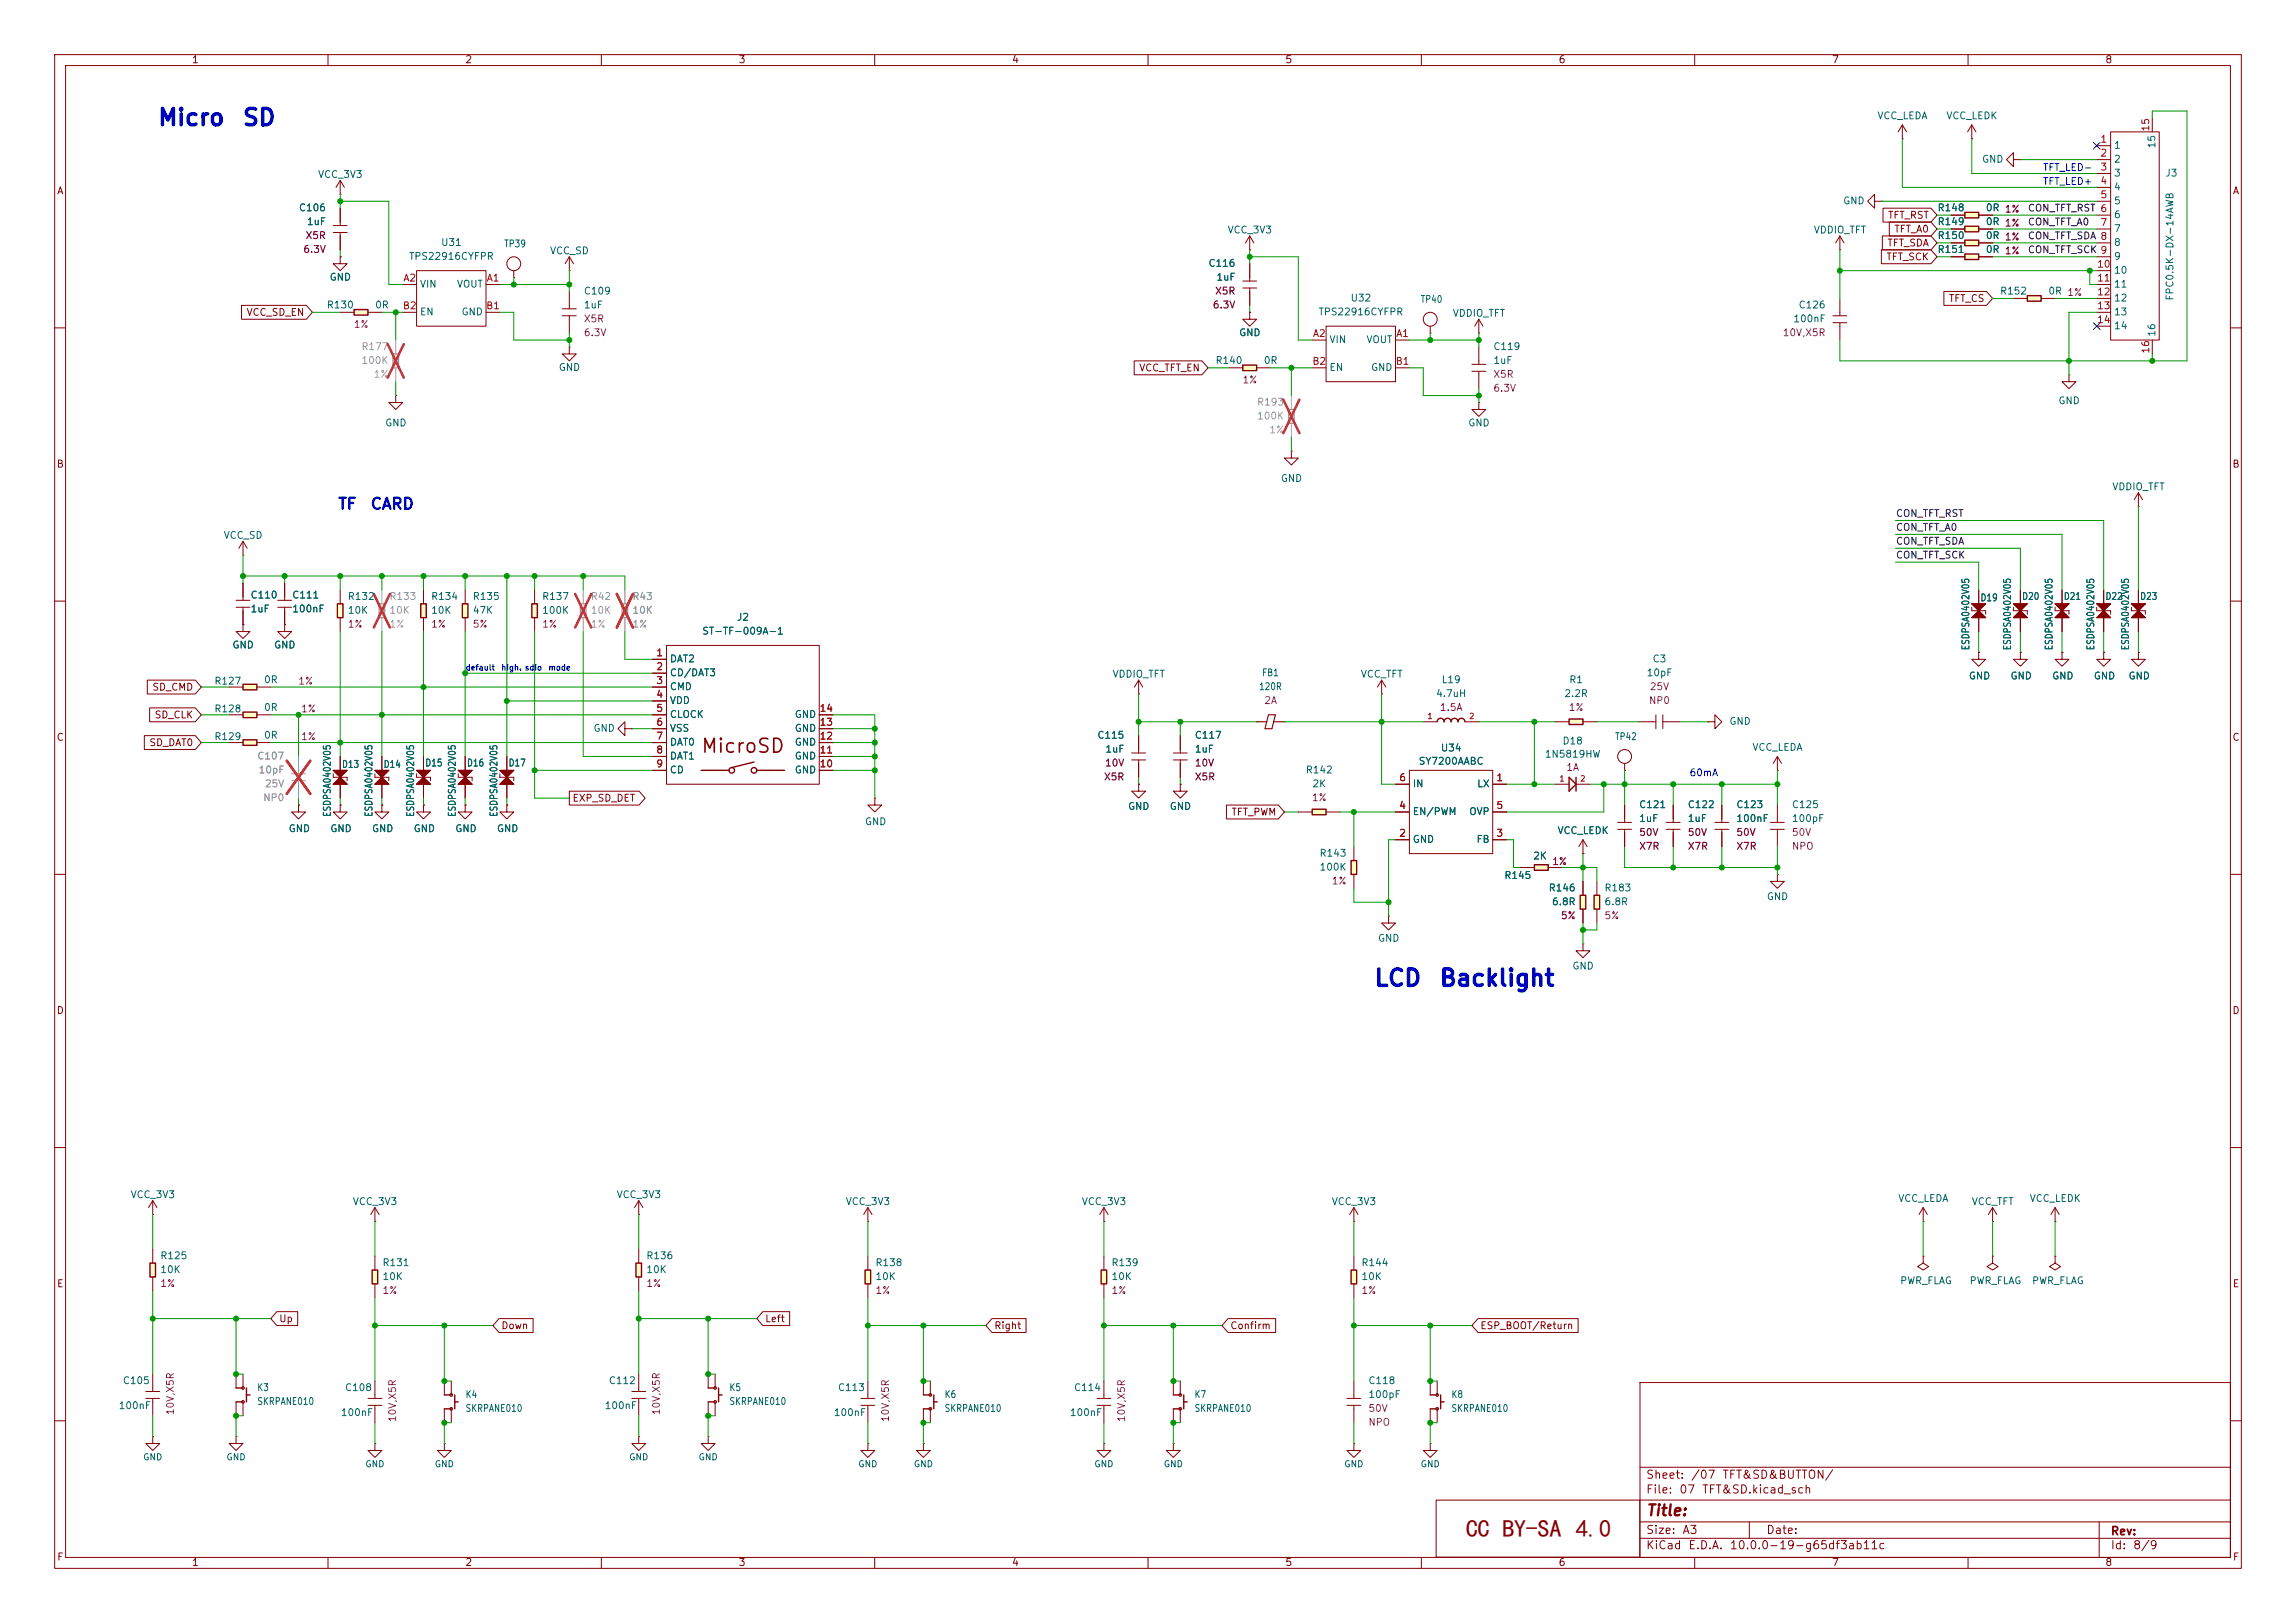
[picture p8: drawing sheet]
<svg xmlns="http://www.w3.org/2000/svg" width="420mm" height="297mm" viewBox="0 0 420 297" stroke-linecap="round" stroke-linejoin="round" font-family="sans-serif">
<defs><g id="words">
<text font-size="4.5" fill="#840000" x="268.1" y="281.3">CC BY-SA 4.0</text>
<g font-size="3" fill="#0000c2">
<text x="28.7" y="23.7">Micro</text>
<text x="44.2" y="23.7">SD</text>
<text x="251.2" y="181.2">LCD</text>
<text x="263.1" y="181.2">Backlight</text>
</g>
<text font-size="2.5" fill="#840000" x="128.1" y="138.4">MicroSD</text>
<g font-size="2" fill="#0000c2">
<text x="61.7" y="93.7">TF</text>
<text x="67.6" y="93.7">CARD</text>
</g>
<text font-size="2" fill="#840000" x="301" y="277.9">Title:</text>
<g font-size="1.5" fill="#840000">
<text x="301" y="273.7">File:</text>
<text x="301" y="271">Sheet:</text>
<text x="307.1" y="273.7">07</text>
<text x="309.2" y="271">/07</text>
<text x="311.2" y="273.7">TFT&amp;SD.kicad_sch</text>
<text x="314.9" y="271">TFT&amp;SD&amp;BUTTON/</text>
<text x="301" y="281.1">Size:</text>
<text x="307.6" y="281.1">A3</text>
<text x="323" y="281.1">Date:</text>
<text x="386" y="281.3">Rev:</text>
<text x="301" y="283.9">KiCad</text>
<text x="308.7" y="283.9">E.D.A.</text>
<text x="316.3" y="283.9">10.0.0-19-g65df3ab11c</text>
<text x="386" y="283.9">Id:</text>
<text x="390.1" y="283.9">8/9</text>
</g>
<g font-size="1.3" fill="#840000">
<text x="35" y="11.9">1</text>
<text x="85" y="11.9">2</text>
<text x="135" y="11.9">3</text>
<text x="185" y="11.9">4</text>
<text x="235" y="11.9">5</text>
<text x="285" y="11.9">6</text>
<text x="335" y="11.9">7</text>
<text x="385" y="11.9">8</text>
<text x="10.3" y="35.9">A</text>
<text x="408.3" y="35.9">A</text>
<text x="345.3" y="40.3">TFT_RST</text>
<text x="345" y="47.9">TFT_SCK</text>
<text x="345.1" y="45.4">TFT_SDA</text>
<text x="346.4" y="42.9">TFT_A0</text>
<text x="45" y="58.1">VCC_SD_EN</text>
<text x="356.4" y="55.6">TFT_CS</text>
<text x="208.3" y="68.3">VCC_TFT_EN</text>
<text x="10.3" y="85.9">B</text>
<text x="408.2" y="85.9">B</text>
<text x="27.8" y="126.7">SD_CMD</text>
<text x="28.2" y="131.8">SD_CLK</text>
<text x="10.3" y="135.9">C</text>
<text x="27.2" y="136.8">SD_DAT0</text>
<text x="408.2" y="135.9">C</text>
<text x="104.6" y="147">EXP_SD_DET</text>
<text x="225.2" y="149.5">TFT_PWM</text>
<text x="10.3" y="185.9">D</text>
<text x="408.2" y="185.9">D</text>
<text x="10.3" y="235.9">E</text>
<text x="408.3" y="235.9">E</text>
<text x="51" y="242.3">Up</text>
<text x="91.6" y="243.5">Down</text>
<text x="139.9" y="242.3">Left</text>
<text x="181.8" y="243.5">Right</text>
<text x="224.9" y="243.5">Confirm</text>
<text x="270.7" y="243.5">ESP_BOOT/Return</text>
<text x="10.3" y="285.9">F</text>
<text x="35" y="286.9">1</text>
<text x="85" y="286.9">2</text>
<text x="135" y="286.9">3</text>
<text x="185" y="286.9">4</text>
<text x="235" y="286.9">5</text>
<text x="285" y="286.9">6</text>
<text x="335" y="286.9">7</text>
<text x="385" y="286.9">8</text>
<text x="408.3" y="285.9">F</text>
</g>
<g font-size="1.3" fill="#006464">
<text x="343.3" y="22.1">VCC_LEDA</text>
<text x="355.9" y="22.1">VCC_LEDK</text>
<text x="386.6" y="27.5">1</text>
<text x="394.6" y="27.3" transform="rotate(-90 394.6 27.3)">15</text>
<text x="58.1" y="32.9">VCC_3V3</text>
<text x="362.5" y="30.1">GND</text>
<text x="386.6" y="30.1">2</text>
<text x="386.6" y="32.6">3</text>
<text x="386.6" y="35.2">4</text>
<text x="396" y="32.6">J3</text>
<text x="54.6" y="39">C106</text>
<text x="56" y="41.5">1uF</text>
<text x="337.1" y="37.7">GND</text>
<text x="354.3" y="41.5">R149</text>
<text x="354.3" y="39">R148</text>
<text x="363.1" y="41.5">0R</text>
<text x="363.1" y="39">0R</text>
<text x="386.6" y="37.7">5</text>
<text x="386.6" y="40.2">6</text>
<text x="74.7" y="47.9">TPS22916CYFPR</text>
<text x="80.6" y="45.3">U31</text>
<text x="92.1" y="45.6">TP39</text>
<text x="100.5" y="46.8">VCC_SD</text>
<text x="224.4" y="43">VCC_3V3</text>
<text x="331.7" y="43">VDDIO_TFT</text>
<text x="354.3" y="44">R150</text>
<text x="354.3" y="46.6">R151</text>
<text x="363.1" y="44">0R</text>
<text x="363.1" y="46.6">0R</text>
<text x="386.6" y="42.8">7</text>
<text x="386.6" y="45.3">8</text>
<text x="386.6" y="47.9">9</text>
<text x="60.2" y="51.7">GND</text>
<text x="76.7" y="52.9">VIN</text>
<text x="83.5" y="52.9">VOUT</text>
<text x="220.9" y="49.1">C116</text>
<text x="222.4" y="51.7">1uF</text>
<text x="386.6" y="50.4">10</text>
<text x="386.6" y="52.9">11</text>
<text x="59.7" y="56.7">R130</text>
<text x="68.5" y="56.7">0R</text>
<text x="76.7" y="58">EN</text>
<text x="84.3" y="58">GND</text>
<text x="106.7" y="54.2">C109</text>
<text x="106.7" y="56.7">1uF</text>
<text x="241.1" y="58">TPS22916CYFPR</text>
<text x="246.9" y="55.5">U32</text>
<text x="259.8" y="55.7">TP40</text>
<text x="265.6" y="58.3">VDDIO_TFT</text>
<text x="327.9" y="59.3">100nF</text>
<text x="328.9" y="56.7">C126</text>
<text x="365.7" y="54.2">R152</text>
<text x="374.6" y="54.2">0R</text>
<text x="386.6" y="55.5">12</text>
<text x="386.6" y="58">13</text>
<text x="397.9" y="55.1" transform="rotate(-90 397.9 55.1)">FPC0.5K-DX-14AWB</text>
<text x="226.6" y="61.8">GND</text>
<text x="243.1" y="63.1">VIN</text>
<text x="249.8" y="63.1">VOUT</text>
<text x="273.1" y="64.4">C119</text>
<text x="386.6" y="60.6">14</text>
<text x="394.6" y="61.7" transform="rotate(-90 394.6 61.7)">16</text>
<text x="102.1" y="68.2">GND</text>
<text x="222.2" y="66.9">R140</text>
<text x="231.1" y="66.9">0R</text>
<text x="243.1" y="68.2">EN</text>
<text x="250.7" y="68.2">GND</text>
<text x="273.1" y="66.9">1uF</text>
<text x="376.4" y="74.3">GND</text>
<text x="70.4" y="78.3">GND</text>
<text x="268.5" y="78.3">GND</text>
<text x="234.2" y="88.5">GND</text>
<text x="386.3" y="90">VDDIO_TFT</text>
<text x="40.8" y="98.9">VCC_SD</text>
<text x="45.7" y="109.8">C110</text>
<text x="45.7" y="112.4">1uF</text>
<text x="53.3" y="109.8">C111</text>
<text x="53.3" y="112.4">100nF</text>
<text x="63.5" y="110.1">R132</text>
<text x="63.5" y="112.6">10K</text>
<text x="78.7" y="110.1">R134</text>
<text x="78.7" y="112.6">10K</text>
<text x="86.4" y="110.1">R135</text>
<text x="86.4" y="112.6">47K</text>
<text x="99.1" y="110.1">R137</text>
<text x="99.1" y="112.6">100K</text>
<text x="134.7" y="113.9">J2</text>
<text x="362.2" y="110.3">D19</text>
<text x="369.8" y="110.1">D20</text>
<text x="377.4" y="110.1">D21</text>
<text x="385" y="110.1">D22</text>
<text x="391.4" y="110.1">D23</text>
<text x="42.4" y="119">GND</text>
<text x="50" y="119">GND</text>
<text x="128.3" y="116.4">ST-TF-009A-1</text>
<text x="360.5" y="119.1" transform="rotate(-90 360.5 119.1)">ESDPSA0402V05</text>
<text x="368.1" y="119.1" transform="rotate(-90 368.1 119.1)">ESDPSA0402V05</text>
<text x="375.8" y="119.1" transform="rotate(-90 375.8 119.1)">ESDPSA0402V05</text>
<text x="383.4" y="119.1" transform="rotate(-90 383.4 119.1)">ESDPSA0402V05</text>
<text x="389.7" y="119.1" transform="rotate(-90 389.7 119.1)">ESDPSA0402V05</text>
<text x="39.1" y="125.6">R127</text>
<text x="48.2" y="125.3">0R</text>
<text x="122.4" y="121.5">DAT2</text>
<text x="122.4" y="124.1">CD/DAT3</text>
<text x="203.4" y="124.3">VDDIO_TFT</text>
<text x="230.8" y="124.1">FB1</text>
<text x="248.8" y="124.3">VCC_TFT</text>
<text x="263.6" y="125.3">L19</text>
<text x="286.9" y="125.3">R1</text>
<text x="301.1" y="124.1">10pF</text>
<text x="302.2" y="121.5">C3</text>
<text x="360" y="124.6">GND</text>
<text x="367.7" y="124.6">GND</text>
<text x="375.3" y="124.6">GND</text>
<text x="382.9" y="124.6">GND</text>
<text x="389.3" y="124.6">GND</text>
<text x="39.1" y="130.7">R128</text>
<text x="48.2" y="130.4">0R</text>
<text x="122.4" y="126.6">CMD</text>
<text x="122.4" y="129.1">VDD</text>
<text x="122.4" y="131.7">CLOCK</text>
<text x="145.3" y="131.7">GND</text>
<text x="230.2" y="126.6">120R</text>
<text x="262.6" y="127.9">4.7uH</text>
<text x="286" y="127.9">2.2R</text>
<text x="39.1" y="135.7">R129</text>
<text x="48.2" y="135.5">0R</text>
<text x="108.5" y="134.2">GND</text>
<text x="122.4" y="134.2">VSS</text>
<text x="122.4" y="136.8">DAT0</text>
<text x="145.3" y="136.8">GND</text>
<text x="145.3" y="134.2">GND</text>
<text x="200.6" y="135.5">C115</text>
<text x="218.4" y="135.5">C117</text>
<text x="263.5" y="137.8">U34</text>
<text x="285.7" y="136.5">D18</text>
<text x="295.3" y="135.7">TP42</text>
<text x="316.2" y="132.9">GND</text>
<text x="320.5" y="137.7">VCC_LEDA</text>
<text x="62.5" y="140.8">D13</text>
<text x="70.1" y="140.8">D14</text>
<text x="77.7" y="140.6">D15</text>
<text x="85.3" y="140.6">D16</text>
<text x="92.9" y="140.6">D17</text>
<text x="122.4" y="139.3">DAT1</text>
<text x="122.4" y="141.8">CD</text>
<text x="145.3" y="141.8">GND</text>
<text x="145.3" y="139.3">GND</text>
<text x="202.1" y="138">1uF</text>
<text x="218.4" y="138">1uF</text>
<text x="238.7" y="141.8">R142</text>
<text x="259.4" y="140.2">SY7200AABC</text>
<text x="282.5" y="139">1N5819HW</text>
<text x="60.8" y="149.6" transform="rotate(-90 60.8 149.6)">ESDPSA0402V05</text>
<text x="68.4" y="149.6" transform="rotate(-90 68.4 149.6)">ESDPSA0402V05</text>
<text x="76" y="149.6" transform="rotate(-90 76 149.6)">ESDPSA0402V05</text>
<text x="83.7" y="149.6" transform="rotate(-90 83.7 149.6)">ESDPSA0402V05</text>
<text x="91.3" y="149.6" transform="rotate(-90 91.3 149.6)">ESDPSA0402V05</text>
<text x="206.2" y="148.5">GND</text>
<text x="213.9" y="148.5">GND</text>
<text x="240" y="144.4">2K</text>
<text x="258.3" y="149.5">EN/PWM</text>
<text x="258.3" y="144.4">IN</text>
<text x="268.6" y="149.5">OVP</text>
<text x="270.1" y="144.4">LX</text>
<text x="299.7" y="148.2">C121</text>
<text x="308.6" y="148.2">C122</text>
<text x="317.5" y="148.2">C123</text>
<text x="327.7" y="148.2">C125</text>
<text x="52.7" y="152.6">GND</text>
<text x="60.3" y="152.6">GND</text>
<text x="67.9" y="152.6">GND</text>
<text x="75.6" y="152.6">GND</text>
<text x="83.2" y="152.6">GND</text>
<text x="90.8" y="152.6">GND</text>
<text x="158.1" y="151.3">GND</text>
<text x="258.3" y="154.5">GND</text>
<text x="270" y="154.5">FB</text>
<text x="284.8" y="152.9">VCC_LEDK</text>
<text x="299.7" y="150.7">1uF</text>
<text x="308.6" y="150.7">1uF</text>
<text x="317.5" y="150.7">100nF</text>
<text x="327.7" y="150.7">100pF</text>
<text x="241.3" y="157.1">R143</text>
<text x="241.3" y="159.6">100K</text>
<text x="275.1" y="161.1">R145</text>
<text x="280.3" y="157.6">2K</text>
<text x="283.2" y="163.4">R146</text>
<text x="283.8" y="166">6.8R</text>
<text x="293.4" y="163.4">R183</text>
<text x="293.4" y="166">6.8R</text>
<text x="323.1" y="165">GND</text>
<text x="252" y="172.6">GND</text>
<text x="287.5" y="177.7">GND</text>
<text x="23.8" y="219.6">VCC_3V3</text>
<text x="64.4" y="220.8">VCC_3V3</text>
<text x="112.7" y="219.6">VCC_3V3</text>
<text x="154.6" y="220.8">VCC_3V3</text>
<text x="197.8" y="220.8">VCC_3V3</text>
<text x="243.5" y="220.8">VCC_3V3</text>
<text x="347.1" y="220.3">VCC_LEDA</text>
<text x="360.6" y="220.8">VCC_TFT</text>
<text x="371.2" y="220.3">VCC_LEDK</text>
<text x="29.2" y="230.7">R125</text>
<text x="29.2" y="233.3">10K</text>
<text x="69.9" y="232">R131</text>
<text x="118.1" y="230.7">R136</text>
<text x="118.1" y="233.3">10K</text>
<text x="160" y="232">R138</text>
<text x="203.2" y="232">R139</text>
<text x="248.9" y="232">R144</text>
<text x="69.9" y="234.5">10K</text>
<text x="160" y="234.5">10K</text>
<text x="203.2" y="234.5">10K</text>
<text x="248.9" y="234.5">10K</text>
<text x="347.5" y="235.3">PWR_FLAG</text>
<text x="360.2" y="235.3">PWR_FLAG</text>
<text x="371.6" y="235.3">PWR_FLAG</text>
<text x="22.4" y="253.6">C105</text>
<text x="47" y="254.9">K3</text>
<text x="47" y="257.4">SKRPANE010</text>
<text x="63" y="254.9">C108</text>
<text x="85.1" y="256.1">K4</text>
<text x="111.3" y="253.6">C112</text>
<text x="133.3" y="254.9">K5</text>
<text x="133.3" y="257.4">SKRPANE010</text>
<text x="153.2" y="254.9">C113</text>
<text x="172.7" y="256.1">K6</text>
<text x="196.4" y="254.9">C114</text>
<text x="218.4" y="256.1">K7</text>
<text x="250.2" y="253.6">C118</text>
<text x="250.2" y="256.1">100pF</text>
<text x="265.4" y="256.1">K8</text>
<text x="21.6" y="258.2">100nF</text>
<text x="62.2" y="259.4">100nF</text>
<text x="85.1" y="258.7">SKRPANE010</text>
<text x="110.5" y="258.2">100nF</text>
<text x="152.4" y="259.4">100nF</text>
<text x="172.7" y="258.7">SKRPANE010</text>
<text x="195.6" y="259.4">100nF</text>
<text x="218.4" y="258.7">SKRPANE010</text>
<text x="265.4" y="258.7">SKRPANE010</text>
</g>
<g font-size="1.3" fill="#a90000">
<text x="384.1" y="26.4">1</text>
<text x="384.1" y="29">2</text>
<text x="393.4" y="24.2" transform="rotate(-90 393.4 24.2)">15</text>
<text x="384.1" y="31.5">3</text>
<text x="384.1" y="34">4</text>
<text x="384.1" y="36.6">5</text>
<text x="384.1" y="39.1">6</text>
<text x="384.1" y="41.7">7</text>
<text x="73.7" y="51.8">A2</text>
<text x="88.9" y="51.8">A1</text>
<text x="383.5" y="49.3">10</text>
<text x="383.5" y="51.8">11</text>
<text x="73.6" y="56.9">B2</text>
<text x="88.8" y="56.9">B1</text>
<text x="383.5" y="54.4">12</text>
<text x="383.5" y="56.9">13</text>
<text x="383.5" y="59.4">14</text>
<text x="240" y="62">A2</text>
<text x="255.3" y="62">A1</text>
<text x="393.4" y="64.8" transform="rotate(-90 393.4 64.8)">16</text>
<text x="240" y="67.1">B2</text>
<text x="255.2" y="67.1">B1</text>
<text x="119.9" y="120.4">1</text>
<text x="119.9" y="122.9">2</text>
<text x="119.9" y="125.5">3</text>
<text x="119.9" y="128">4</text>
<text x="119.9" y="130.6">5</text>
<text x="149.8" y="130.6">14</text>
<text x="119.9" y="133.1">6</text>
<text x="119.9" y="135.6">7</text>
<text x="149.8" y="135.6">12</text>
<text x="149.8" y="133.1">13</text>
<text x="119.9" y="138.2">8</text>
<text x="119.9" y="140.7">9</text>
<text x="149.8" y="140.7">10</text>
<text x="149.8" y="138.2">11</text>
<text x="255.8" y="143.3">6</text>
<text x="273.6" y="143.3">1</text>
<text x="255.8" y="148.3">4</text>
<text x="273.6" y="148.3">5</text>
<text x="255.8" y="153.4">2</text>
<text x="273.6" y="153.4">3</text>
</g>
<g font-size="1.3" fill="#0000c2">
<text x="373.6" y="34.1">TFT_LED+</text>
<text x="373.6" y="31.6">TFT_LED-</text>
<text x="308.9" y="142.4">60mA</text>
</g>
<g font-size="1.3" fill="#840084">
<text x="366.6" y="41.8">1%</text>
<text x="366.6" y="39.2">1%</text>
<text x="55.4" y="46.6">6.3V</text>
<text x="55.8" y="44">X5R</text>
<text x="366.6" y="44.3">1%</text>
<text x="366.6" y="46.8">1%</text>
<text x="106.7" y="59.3">X5R</text>
<text x="221.7" y="56.7">6.3V</text>
<text x="222.2" y="54.2">X5R</text>
<text x="378" y="54.5">1%</text>
<text x="64.6" y="60.3">1%</text>
<text x="106.7" y="61.8">6.3V</text>
<text x="326" y="61.8">10V,X5R</text>
<text x="227.2" y="70.5">1%</text>
<text x="273.1" y="69.4">X5R</text>
<text x="273.1" y="72">6.3V</text>
<text x="63.5" y="115.2">1%</text>
<text x="78.7" y="115.2">1%</text>
<text x="86.4" y="115.2">5%</text>
<text x="99.1" y="115.2">1%</text>
<text x="54.4" y="125.6">1%</text>
<text x="55" y="130.7">1%</text>
<text x="231.2" y="129.1">2A</text>
<text x="263.3" y="130.4">1.5A</text>
<text x="286.9" y="130.4">1%</text>
<text x="301.5" y="129.1">NP0</text>
<text x="301.7" y="126.6">25V</text>
<text x="55" y="135.7">1%</text>
<text x="201.8" y="143.1">X5R</text>
<text x="202" y="140.6">10V</text>
<text x="218.4" y="140.6">10V</text>
<text x="218.4" y="143.1">X5R</text>
<text x="286.4" y="141.4">1A</text>
<text x="239.9" y="146.9">1%</text>
<text x="299.7" y="153.3">50V</text>
<text x="299.7" y="155.8">X7R</text>
<text x="308.6" y="153.3">50V</text>
<text x="308.6" y="155.8">X7R</text>
<text x="317.5" y="153.3">50V</text>
<text x="317.5" y="155.8">X7R</text>
<text x="327.7" y="153.3">50V</text>
<text x="327.7" y="155.8">NPO</text>
<text x="283.8" y="158.6">1%</text>
<text x="243.5" y="162.2">1%</text>
<text x="285.4" y="168.5">5%</text>
<text x="293.4" y="168.5">5%</text>
<text x="29.2" y="235.8">1%</text>
<text x="69.9" y="237.1">1%</text>
<text x="118.1" y="235.8">1%</text>
<text x="160" y="237.1">1%</text>
<text x="203.2" y="237.1">1%</text>
<text x="248.9" y="237.1">1%</text>
<text x="32.1" y="259.1" transform="rotate(-90 32.1 259.1)">10V,X5R</text>
<text x="72.7" y="260.3" transform="rotate(-90 72.7 260.3)">10V,X5R</text>
<text x="121" y="259.1" transform="rotate(-90 121 259.1)">10V,X5R</text>
<text x="162.9" y="260.3" transform="rotate(-90 162.9 260.3)">10V,X5R</text>
<text x="206.1" y="260.3" transform="rotate(-90 206.1 260.3)">10V,X5R</text>
<text x="250.2" y="258.7">50V</text>
<text x="250.2" y="261.2">NPO</text>
</g>
<g font-size="1.3" fill="#0f0f0f">
<text x="370.8" y="41.6">CON_TFT_A0</text>
<text x="370.8" y="39">CON_TFT_RST</text>
<text x="370.8" y="44.1">CON_TFT_SDA 8</text>
<text x="370.8" y="46.6">CON_TFT_SCK 9</text>
<text x="346.7" y="94.9">CON_TFT_RST</text>
<text x="346.7" y="97.4">CON_TFT_A0</text>
<text x="346.7" y="100">CON_TFT_SDA</text>
<text x="346.7" y="102.5">CON_TFT_SCK</text>
</g>
<g font-size="1.3" fill="#989898">
<text x="66" y="64.4">R177</text>
<text x="66" y="66.9">100K</text>
<text x="229.8" y="74.5">R193</text>
<text x="229.8" y="77.1">100K</text>
<text x="71.1" y="110.1">R133</text>
<text x="71.1" y="112.6">10K</text>
<text x="108" y="110.1">R42</text>
<text x="108" y="112.6">10K</text>
<text x="115.6" y="110.1">R43</text>
<text x="115.6" y="112.6">10K</text>
<text x="47" y="139.3">C107</text>
<text x="47.2" y="141.8">10pF</text>
</g>
<g font-size="1.3" fill="#a1a1a1">
<text x="68.2" y="69.4">1%</text>
<text x="232.1" y="79.6">1%</text>
<text x="71.1" y="115.2">1%</text>
<text x="108" y="115.2">1%</text>
<text x="115.6" y="115.2">1%</text>
<text x="48" y="146.9">NP0</text>
<text x="48.3" y="144.4">25V</text>
</g>
<g font-size="1.1" fill="#006464">
<text x="26.1" y="267.5">GND</text>
<text x="41.3" y="267.5">GND</text>
<text x="66.7" y="268.8">GND</text>
<text x="79.4" y="268.8">GND</text>
<text x="115" y="267.5">GND</text>
<text x="127.7" y="267.5">GND</text>
<text x="156.9" y="268.8">GND</text>
<text x="167.1" y="268.8">GND</text>
<text x="200.1" y="268.8">GND</text>
<text x="212.8" y="268.8">GND</text>
<text x="245.8" y="268.8">GND</text>
<text x="259.8" y="268.8">GND</text>
</g>
<g font-size="1" fill="#0000c2">
<text x="85.1" y="122.9">default</text>
<text x="91.6" y="122.9">high，sdio</text>
<text x="100.2" y="122.9">mode</text>
</g>
<g font-size="1" fill="#a90000">
<text x="261" y="131.8">1</text>
<text x="268.6" y="131.8">2</text>
<text x="285.1" y="143.3">1</text>
<text x="288.9" y="143.3">2</text>
</g>
</g></defs>
<g fill="none" stroke="#840000" stroke-width=".18">
<path d="M10 10h400v277h-400zM12 12h396v273h-396zM60 10v2M110 10v2M160 10v2M210 10v2M260 10v2M310 10v2M360 10v2M10 60h2M104.1 63.5v1.3h1.3l-1.3 1.2-1.2-1.2h1.2M104.1 63.5h.1"/>
<path d="M408 60h2M10 110h2M408 110h2M114.3 133.4v-1.3l-1.3 1.3 1.3 1.2v-1.2h1.3M115.6 133.4h.1M10 160h2M69.8 147.3v1.3h1.3l-1.3 1.3-1.2-1.3h1.2M69.8 147.3h.1M408 160h2M10 210h2M408 210h2M26.7 254.6h2.5"/>
<path d="M26.7 255.9h2.5M27.9 251.5v3.1M27.9 255.9v3.2M157.5 255.9h2.5M157.5 257.2h2.5M158.7 252.7v3.2M158.7 257.2v3.1M200.7 255.9h2.5M200.7 257.2h2.5M201.9 252.7v3.2M201.9 257.2v3.1M300 253h108v32h-108z"/>
<path d="M10 260h2M158.7 264.2v1.2h1.3l-1.3 1.3-1.2-1.3h1.2M158.7 264.2h.1M168.9 264.2v1.2h1.3l-1.3 1.3-1.3-1.3h1.3M168.9 264.2h.1M201.9 264.2v1.2h1.3l-1.3 1.3-1.2-1.3h1.2M201.9 264.2h.1M300 278.5h108M300 274.5h108M300 268.5h108M320 278.5v3M384 278.5v6.5"/>
<path d="M408 260h2M60 285v2M110 285v2M160 285v2M210 285v2M260 285v2M300 281.5h108M310 285v2M360 285v2"/>
</g>
<path d="M359.4 43.9h2.5v1.1h-2.5z" fill="#ffffc2"/>
<path d="M359.4 43.9h2.5v1.1h-2.5zM129.5 254h1.3M129.5 256.5h1.3M131.4 254v2.5M131.4 255.3h.7" fill="none" stroke="#840000" stroke-width=".25"/>
<g fill="none" stroke="#840000" stroke-width=".18">
<path d="M102.9 56.5h2.5M102.9 57.8h2.5M104.1 49.5h.1M104.1 47l-.7 1.3M104.1 47l.8 1.3M104.1 47v2.5M104.1 53.3v3.2M104.1 57.8v3.2M228.6 45.7h.1M228.6 43.2l-.8 1.3M228.6 43.2l.8 1.3M228.6 43.2v2.5"/>
<path d="M242.6 59.7h12.7v10.2h-12.7zM261.6 59.7v1.3M356.9 44.5h2.5M361.9 44.5h2.6M240 62.2h2.6M240 67.3h2.6M255.3 62.2h2.5M255.3 67.3h2.5M261.6 61h.1M129.5 251.5v2.5M129.5 256.5v2.6M130.8 251.5v2.5"/>
<path d="M130.8 256.5v2.6M129.5 262.9v1.3h1.3l-1.3 1.2-1.2-1.2h1.2M129.5 262.9h.1"/>
<circle cx="261.6" cy="58.4" r="1.27"/>
<circle cx="130.8" cy="254" r=".25"/>
<circle cx="130.8" cy="256.5" r=".25"/>
</g>
<path d="M235.7 74.9h1v2.6h-1z" fill="#f0f0f0"/>
<path d="M235.7 74.9h1v2.6h-1z" fill="none" stroke="#a1a1a1" stroke-width=".25"/>
<path d="M236.2 72.4v2.5M236.2 77.5v2.5" fill="none" stroke="#a1a1a1" stroke-width=".18"/>
<path d="M234.7 73.1l3 6.2M237.7 73.1l-3 6.2" fill="none" stroke="#e12e31" stroke-width=".46"/>
<path d="M64.8 56.6h2.5v1.1h-2.5z" fill="#ffffc2"/>
<path d="M64.8 56.6h2.5v1.1h-2.5z" fill="none" stroke="#840000" stroke-width=".25"/>
<g fill="none" stroke="#840000" stroke-width=".18">
<path d="M62.2 35.6h.1M62.2 33l-.7 1.3M62.2 33l.8 1.3M62.2 33v2.6M62.2 38.1v3.2M61 41.3h2.5M61 42.5h2.5M62.2 47v1.3h1.3l-1.3 1.2-1.2-1.2h1.2M62.2 47h.1M62.2 57.2h2.6M62.2 42.5v3.2M67.3 57.2h2.5"/>
<path d="M73.7 57.2h2.5M73.7 52.1h2.5M76.2 49.5h12.7v10.2h-12.7zM88.9 57.2h2.5M88.9 52.1h2.5M94 50.8h.1M94 49.5v1.3M236.2 82.6v1.2h1.3l-1.3 1.3-1.3-1.3h1.3M236.2 82.6h.1M43.2 109.9h2.5M43.2 111.1h2.5M44.4 114.3v1.3h1.3l-1.3 1.2-1.2-1.2h1.2"/>
<path d="M44.4 114.3h.1M44.4 106.7v3.2M44.4 111.1v3.2M52.1 114.3v1.3h1.2l-1.2 1.2-1.3-1.2h1.3M52.1 114.3h.1M77.5 138.4v2.6M207 137.8h2.5M207 139.1h2.5M208.3 127h.1M208.3 124.5v2.5M208.3 134.6v3.2M208.3 139.1v3.1"/>
<path d="M208.3 124.5l-.8 1.2M208.3 124.5l.7 1.2M76.2 141h2.5l-2.5 2.5h2.5zM76.2 141.6v.6h2.5v.7M77.5 143.5v2.6M208.3 143.5v1.3h1.2l-1.2 1.3-1.3-1.3h1.3M208.3 143.5h.1"/>
<circle cx="94" cy="48.3" r="1.27"/>
</g>
<g fill="#840000" stroke="#840000" stroke-width=".18">
<path d="M76.2 143.5l1.3-1.3 1.2 1.3z"/>
<path d="M76.2 141h2.5l-1.2 1.2z"/>
</g>
<path d="M71.9 64.8h1v2.5h-1z" fill="#f0f0f0"/>
<path d="M71.9 64.8h1v2.5h-1z" fill="none" stroke="#a1a1a1" stroke-width=".25"/>
<path d="M72.4 62.2v2.6M72.4 67.3v2.6" fill="none" stroke="#a1a1a1" stroke-width=".18"/>
<path d="M70.9 63l3 6.1M73.9 63l-3 6.1" fill="none" stroke="#e12e31" stroke-width=".46"/>
<g fill="none" stroke="#840000" stroke-width=".18">
<path d="M72.4 72.4v1.3h1.3l-1.3 1.2-1.3-1.2h1.3M72.4 72.4h.1M44.4 99.1l-.7 1.2M44.4 99.1l.8 1.2M44.4 99.1v2.5M44.4 101.6h.1M50.8 109.9h2.5M50.8 111.1h2.5M52.1 106.7v3.2M52.1 111.1v3.2M92.7 138.4v2.6M77.5 147.3v1.3h1.2l-1.2 1.3-1.3-1.3h1.3"/>
<path d="M77.5 147.3h.1M91.4 141h2.6l-2.6 2.5h2.6zM91.4 141.6v.6h2.6v.7M92.7 147.3v1.3h1.3l-1.3 1.3-1.3-1.3h1.3M92.7 147.3h.1M92.7 143.5v2.6M43.2 251.5v2.5M43.2 256.5v2.6M44.4 251.5v2.5M44.4 256.5v2.6"/>
<circle cx="44.4" cy="254" r=".25"/>
<circle cx="44.4" cy="256.5" r=".25"/>
</g>
<g fill="#840000" stroke="#840000" stroke-width=".18">
<path d="M91.4 143.5l1.3-1.3 1.3 1.3z"/>
<path d="M91.4 141h2.6l-1.3 1.2z"/>
</g>
<path d="M43.2 254h1.2M43.2 256.5h1.2M45.1 254v2.5M45.1 255.3h.6" fill="none" stroke="#840000" stroke-width=".25"/>
<path d="M69.3 110.5h1.1v2.5h-1.1z" fill="#f0f0f0"/>
<path d="M69.3 110.5h1.1v2.5h-1.1z" fill="none" stroke="#a1a1a1" stroke-width=".25"/>
<path d="M69.8 108v2.5M69.8 113v2.6" fill="none" stroke="#a1a1a1" stroke-width=".18"/>
<path d="M68.4 108.7l2.9 6.1M71.3 108.7l-2.9 6.1" fill="none" stroke="#e12e31" stroke-width=".46"/>
<path d="M359.4 41.4h2.5v1h-2.5z" fill="#ffffc2"/>
<path d="M359.4 41.4h2.5v1h-2.5z" fill="none" stroke="#840000" stroke-width=".25"/>
<path d="M356.9 41.9h2.5M361.9 41.9h2.6" fill="none" stroke="#840000" stroke-width=".18"/>
<path d="M77 110.5h1v2.5h-1z" fill="#ffffc2"/>
<g fill="none" stroke="#840000" stroke-width=".25">
<path d="M77 110.5h1v2.5h-1zM137.9 139.4l-4 1.1M128.3 141h5M138.4 141h5.1"/>
<circle cx="133.9" cy="141" r=".51"/>
<circle cx="137.9" cy="141" r=".51"/>
</g>
<g fill="none" stroke="#840000" stroke-width=".18">
<path d="M77.5 108v2.5M77.5 113v2.6M121.9 118.1h28v25.4h-28zM85.1 138.4v2.6M119.4 120.7h2.5M119.4 123.2h2.5M119.4 125.7h2.5M119.4 128.3h2.5M119.4 130.8h2.5M119.4 133.4h2.5M119.4 135.9h2.5M119.4 138.4h2.5"/>
<path d="M149.9 130.8h2.5M149.9 133.4h2.5M149.9 135.9h2.5M149.9 138.4h2.5M83.8 141h2.6l-2.6 2.5h2.6zM83.8 141.6v.6h2.6v.7M85.1 147.3v1.3h1.3l-1.3 1.3-1.3-1.3h1.3M85.1 147.3h.1M85.1 143.5v2.6M119.4 141h2.5M149.9 141h2.5M67.3 255.9h2.5"/>
<path d="M67.3 257.2h2.5M68.6 252.7v3.2M68.6 257.2v3.1M68.6 264.2v1.2h1.2l-1.2 1.3-1.3-1.3h1.3M68.6 264.2h.1M81.3 264.2v1.2h1.2l-1.2 1.3-1.3-1.3h1.3M81.3 264.2h.1"/>
</g>
<g fill="#840000" stroke="#840000" stroke-width=".18">
<path d="M83.8 143.5l1.3-1.3 1.3 1.3z"/>
<path d="M83.8 141h2.6l-1.3 1.2z"/>
</g>
<path d="M44.4 130.3h2.6v1h-2.6z" fill="#ffffc2"/>
<path d="M44.4 130.3h2.6v1h-2.6z" fill="none" stroke="#840000" stroke-width=".25"/>
<path d="M41.9 130.8h2.5M47 130.8h2.5" fill="none" stroke="#840000" stroke-width=".18"/>
<path d="M27.4 231.1h1v2.6h-1z" fill="#ffffc2"/>
<path d="M27.4 231.1h1v2.6h-1z" fill="none" stroke="#840000" stroke-width=".25"/>
<path d="M27.9 219.7v2.5M27.9 219.7l-.7 1.3M27.9 219.7l.8 1.3M27.9 222.2h.1M27.9 228.6v2.5M27.9 233.7v2.5" fill="none" stroke="#840000" stroke-width=".18"/>
<path d="M44.4 135.4h2.6v1h-2.6z" fill="#ffffc2"/>
<path d="M44.4 135.4h2.6v1h-2.6z" fill="none" stroke="#840000" stroke-width=".25"/>
<path d="M41.9 135.9h2.5M47 135.9h2.5" fill="none" stroke="#840000" stroke-width=".18"/>
<path d="M84.6 110.5h1v2.5h-1z" fill="#ffffc2"/>
<path d="M84.6 110.5h1v2.5h-1z" fill="none" stroke="#840000" stroke-width=".25"/>
<path d="M85.1 108v2.5M85.1 113v2.6" fill="none" stroke="#840000" stroke-width=".18"/>
<path d="M44.4 125.2h2.6v1h-2.6z" fill="#ffffc2"/>
<path d="M44.4 125.2h2.6v1h-2.6z" fill="none" stroke="#840000" stroke-width=".25"/>
<path d="M342.9 36.8v-1.2l-1.3 1.2 1.3 1.3v-1.3h1.3M344.2 36.8h.1M41.9 125.7h2.5M47 125.7h2.5M325.1 160v1.3h1.3l-1.3 1.3-1.3-1.3h1.3M325.1 160h.1" fill="none" stroke="#840000" stroke-width=".18"/>
<path d="M61.7 110.5h1v2.5h-1z" fill="#ffffc2"/>
<path d="M61.7 110.5h1v2.5h-1zM81.3 255.3h1.2M81.3 257.8h1.2M83.2 255.3v2.5M83.2 256.5h.6" fill="none" stroke="#840000" stroke-width=".25"/>
<g fill="none" stroke="#840000" stroke-width=".18">
<path d="M62.2 108v2.5M62.2 113v2.6M54.6 147.3v1.3h1.3l-1.3 1.3-1.3-1.3h1.3M54.6 147.3h.1M62.2 147.3v1.3h1.3l-1.3 1.3-1.2-1.3h1.2M62.2 147.3h.1M323.8 150.5h2.6M323.8 151.8h2.6M325.1 147.3v3.2M325.1 151.8v3.1M81.3 252.7v2.6M81.3 257.8v2.5"/>
<path d="M82.5 252.7v2.6M82.5 257.8v2.5M27.9 262.9v1.3h1.3l-1.3 1.2-1.2-1.2h1.2M27.9 262.9h.1M43.2 262.9v1.3h1.2l-1.2 1.2-1.3-1.2h1.3M43.2 262.9h.1"/>
<circle cx="82.5" cy="255.3" r=".25"/>
<circle cx="82.5" cy="257.8" r=".25"/>
</g>
<path d="M113.8 110.5h1v2.5h-1z" fill="#f0f0f0"/>
<path d="M113.8 110.5h1v2.5h-1z" fill="none" stroke="#a1a1a1" stroke-width=".25"/>
<path d="M114.3 108v2.5M114.3 113v2.6" fill="none" stroke="#a1a1a1" stroke-width=".18"/>
<path d="M112.8 108.7l3 6.1M115.8 108.7l-3 6.1" fill="none" stroke="#e12e31" stroke-width=".46"/>
<path d="M68.1 232.4h1v2.5h-1z" fill="#ffffc2"/>
<path d="M68.1 232.4h1v2.5h-1z" fill="none" stroke="#840000" stroke-width=".25"/>
<path d="M68.6 223.5h.1M68.6 221v2.5M68.6 229.9v2.5M68.6 234.9v2.6M68.6 221l-.8 1.2M68.6 221l.7 1.2" fill="none" stroke="#840000" stroke-width=".18"/>
<path d="M97.3 110.5h1v2.5h-1z" fill="#ffffc2"/>
<path d="M97.3 110.5h1v2.5h-1z" fill="none" stroke="#840000" stroke-width=".25"/>
<path d="M97.8 108v2.5M97.8 113v2.6" fill="none" stroke="#840000" stroke-width=".18"/>
<path d="M106.2 110.5h1v2.5h-1z" fill="#f0f0f0"/>
<path d="M106.2 110.5h1v2.5h-1z" fill="none" stroke="#a1a1a1" stroke-width=".25"/>
<path d="M106.7 108v2.5M106.7 113v2.6" fill="none" stroke="#a1a1a1" stroke-width=".18"/>
<path d="M105.2 108.7l3 6.1M108.2 108.7l-3 6.1" fill="none" stroke="#e12e31" stroke-width=".46"/>
<g fill="none" stroke="#840000" stroke-width=".18">
<path d="M116.8 219.7v2.5M116.8 219.7l-.7 1.3M116.8 219.7l.8 1.3M116.8 222.2h.1M351.8 223.5h.1M351.8 221l-.8 1.2M351.8 221l.8 1.2M351.8 221v2.5M115.6 254.6h2.5M115.6 255.9h2.5M116.8 251.5v3.1M116.8 255.9v3.2"/>
<path d="M168.9 252.7v2.6M168.9 257.8v2.5M170.2 252.7v2.6M170.2 257.8v2.5"/>
<circle cx="170.2" cy="255.3" r=".25"/>
<circle cx="170.2" cy="257.8" r=".25"/>
</g>
<path d="M168.9 255.3h1.3M168.9 257.8h1.3M170.8 255.3v2.5M170.8 256.5h.6" fill="none" stroke="#840000" stroke-width=".25"/>
<path d="M359.4 46.5h2.5v1h-2.5z" fill="#ffffc2"/>
<path d="M359.4 46.5h2.5v1h-2.5z" fill="none" stroke="#840000" stroke-width=".25"/>
<path d="M356.9 47h2.5M361.9 47h2.6M116.8 262.9v1.3h1.3l-1.3 1.2-1.2-1.2h1.2M116.8 262.9h.1" fill="none" stroke="#840000" stroke-width=".18"/>
<path d="M54.6 138.4v3.2M53.3 141.6h2.6M53.3 142.9h2.6M54.6 142.9v3.2" fill="none" stroke="#a1a1a1" stroke-width=".18"/>
<path d="M52.5 139.2l4.3 6.1M56.8 139.2l-4.3 6.1" fill="none" stroke="#e12e31" stroke-width=".46"/>
<path d="M116.3 231.1h1v2.6h-1z" fill="#ffffc2"/>
<path d="M116.3 231.1h1v2.6h-1z" fill="none" stroke="#840000" stroke-width=".25"/>
<path d="M116.8 228.6v2.5M116.8 233.7v2.5" fill="none" stroke="#840000" stroke-width=".18"/>
<path d="M201.4 232.4h1v2.5h-1z" fill="#ffffc2"/>
<path d="M201.4 232.4h1v2.5h-1z" fill="none" stroke="#840000" stroke-width=".25"/>
<g fill="none" stroke="#840000" stroke-width=".18">
<path d="M69.8 138.4v2.6M68.6 141h2.5l-2.5 2.5h2.5zM68.6 141.6v.6h2.5v.7M69.8 143.5v2.6M160 146.1v1.2h1.3l-1.3 1.3-1.3-1.3h1.3M160 146.1h.1M201.9 223.5h.1M201.9 221v2.5M201.9 229.9v2.5M201.9 234.9v2.6M201.9 221l-.7 1.2M201.9 221l.8 1.2"/>
<path d="M364.5 223.5h.1M364.5 221l-.8 1.2M364.5 221l.8 1.2M364.5 221v2.5M375.9 223.5h.1M375.9 221l-.7 1.2M375.9 221l.8 1.2M375.9 221v2.5"/>
</g>
<g fill="#840000" stroke="#840000" stroke-width=".18">
<path d="M68.6 143.5l1.2-1.3 1.3 1.3z"/>
<path d="M68.6 141h2.5l-1.3 1.2z"/>
</g>
<path d="M158.2 232.4h1.1v2.5h-1.1z" fill="#ffffc2"/>
<path d="M158.2 232.4h1.1v2.5h-1.1z" fill="none" stroke="#840000" stroke-width=".25"/>
<path d="M158.7 223.5h.1M158.7 221v2.5M158.7 229.9v2.5M158.7 234.9v2.6M158.7 221l-.7 1.2M158.7 221l.8 1.2" fill="none" stroke="#840000" stroke-width=".18"/>
<path d="M287 131.6h2.6v1h-2.6z" fill="#ffffc2"/>
<path d="M287 131.6h2.6v1h-2.6z" fill="none" stroke="#840000" stroke-width=".25"/>
<path d="M62.2 138.4v2.6M284.5 132.1h2.5M289.6 132.1h2.5M61 141h2.5l-2.5 2.5h2.5zM61 141.6v.6h2.5v.7M62.2 143.5v2.6M364.5 229.9v1.2l1 .7-1 .6-1-.6 1-.7M364.5 229.9h.1" fill="none" stroke="#840000" stroke-width=".18"/>
<g fill="#840000" stroke="#840000" stroke-width=".18">
<path d="M61 143.5l1.2-1.3 1.3 1.3z"/>
<path d="M61 141h2.5l-1.3 1.2z"/>
</g>
<path d="M370.8 54.1h2.6v1h-2.6z" fill="#ffffc2"/>
<path d="M370.8 54.1h2.6v1h-2.6z" fill="none" stroke="#840000" stroke-width=".25"/>
<path d="M335.3 57.8h2.5M335.3 59.1h2.5M336.5 45.7h.1M336.5 43.2v2.5M336.5 54.6v3.2M336.5 59.1v3.1M336.5 43.2l-.7 1.3M336.5 43.2l.8 1.3M368.3 54.6h2.5M373.4 54.6h2.5" fill="none" stroke="#840000" stroke-width=".18"/>
<path d="M359.4 38.9h2.5v1h-2.5z" fill="#ffffc2"/>
<path d="M359.4 38.9h2.5v1h-2.5z" fill="none" stroke="#840000" stroke-width=".25"/>
<g fill="none" stroke="#840000" stroke-width=".18">
<path d="M356.9 39.4h2.5M361.9 39.4h2.6M255.3 143.5h2.5M255.3 153.7h2.5M255.3 148.6h2.5M257.8 141h15.2v15.2h-15.2zM273 143.5h2.6M273 153.7h2.6M273 148.6h2.6M254 167.6v1.3h1.3l-1.3 1.3-1.3-1.3h1.3M254 167.6h.1M289.6 172.7v1.3h1.2l-1.2 1.3-1.3-1.3h1.3"/>
<path d="M289.6 172.7h.1"/>
</g>
<path d="M280.7 158.2h2.5v1.1h-2.5z" fill="#ffffc2"/>
<path d="M262.9 132.1a.64 .64 0 0 1 .6-.7 .64 .64 0 0 1 .7 .7 .64 .64 0 0 1 .6-.7 .64 .64 0 0 1 .6 .7 .64 .64 0 0 1 .7-.7 .64 .64 0 0 1 .6 .7 .64 .64 0 0 1 .6-.7 .64 .64 0 0 1 .7 .7M280.7 158.2h2.5v1.1h-2.5z" fill="none" stroke="#840000" stroke-width=".25"/>
<path d="M260.3 132.1h2.6M268 132.1h2.5M278.1 158.8h2.6M283.2 158.8h2.5" fill="none" stroke="#840000" stroke-width=".18"/>
<path d="M289.1 163.8h1v2.6h-1z" fill="#ffffc2"/>
<path d="M287 142.2l1.3 1.3-1.3 1.3zM288.3 142.2v2.6M289.1 163.8h1v2.6h-1z" fill="none" stroke="#840000" stroke-width=".25"/>
<g fill="none" stroke="#840000" stroke-width=".18">
<path d="M378.5 68.6v1.3h1.2l-1.2 1.2-1.3-1.2h1.3M378.5 68.6h.1M391.2 92.7h.1M391.2 90.2l-.8 1.2M391.2 90.2l.7 1.2M391.2 90.2v2.5M360.7 110.5h2.5l-2.5 2.5h2.5zM360.7 111.1v.7h2.5v.6M361.9 119.4v1.3h1.3l-1.3 1.2-1.2-1.2h1.2M361.9 119.4h.1M361.9 108v2.5M361.9 113v2.6"/>
<path d="M368.3 110.5h2.5l-2.5 2.5h2.5zM368.3 111.1v.7h2.5v.6M369.6 119.4v1.3h1.2l-1.2 1.2-1.3-1.2h1.3M369.6 119.4h.1M369.6 108v2.5M369.6 113v2.6M375.9 110.5h2.6l-2.6 2.5h2.6zM375.9 111.1v.7h2.6v.6M377.2 119.4v1.3h1.3l-1.3 1.2-1.3-1.2h1.3M377.2 119.4h.1M377.2 108v2.5M377.2 113v2.6"/>
<path d="M383.5 110.5h2.6l-2.6 2.5h2.6zM383.5 111.1v.7h2.6v.6M384.8 119.4v1.3h1.3l-1.3 1.2-1.3-1.2h1.3M384.8 119.4h.1M384.8 108v2.5M384.8 113v2.6M389.9 110.5h2.5l-2.5 2.5h2.5zM389.9 111.1v.7h2.5v.6M391.2 119.4v1.3h1.2l-1.2 1.2-1.3-1.2h1.3M391.2 119.4h.1M391.2 108v2.5M391.2 113v2.6"/>
<path d="M214.6 137.8h2.6M214.6 139.1h2.6M215.9 134.6v3.2M215.9 139.1v3.1M229.9 132.1h.1M234.9 132.1h.1M252.7 127h.1M252.7 124.5l-.7 1.2M252.7 124.5l.8 1.2M252.7 124.5v2.5M297.2 139.7v1.3M299.7 132.1h3.2"/>
<path d="M302.9 130.8v2.6M304.2 130.8v2.6M304.2 132.1h3.1M312.4 132.1h1.3v-1.3l1.3 1.3-1.3 1.3v-1.3M312.4 132.1h.1M325.1 138.4l-.7 1.3M325.1 138.4l.8 1.3M325.1 138.4v2.6M215.9 143.5v1.3h1.3l-1.3 1.3-1.3-1.3h1.3M215.9 143.5h.1M284.5 143.5h2.5M288.3 143.5h2.5"/>
<path d="M295.9 150.5h2.5M295.9 151.8h2.5M297.2 141h.1M297.2 147.3v3.2M297.2 151.8v3.1M304.8 150.5h2.5M304.8 151.8h2.5M306.1 147.3v3.2M306.1 151.8v3.1M313.7 150.5h2.5M313.7 151.8h2.5M315 147.3v3.2"/>
<path d="M315 151.8v3.1M325.1 141h.1M289.6 161.3v2.5M289.6 166.4v2.5M375.9 229.9v1.2l1 .7-1 .6-1-.6 1-.7M375.9 229.9h.1"/>
<circle cx="297.2" cy="138.4" r="1.27"/>
</g>
<g fill="#840000" stroke="#840000" stroke-width=".18">
<path d="M377.2 111.8l1.3 1.2h-2.6z"/>
<path d="M375.9 110.5h2.6l-1.3 1.3z"/>
<path d="M383.5 113l1.3-1.2 1.3 1.2z"/>
<path d="M383.5 110.5h2.6l-1.3 1.3z"/>
<path d="M368.3 113l1.3-1.2 1.2 1.2z"/>
<path d="M368.3 110.5h2.5l-1.2 1.3z"/>
<path d="M360.7 113l1.2-1.2 1.3 1.2z"/>
<path d="M360.7 110.5h2.5l-1.3 1.3z"/>
<path d="M391.2 111.8l1.2 1.2h-2.5z"/>
<path d="M389.9 110.5h2.5l-1.2 1.3z"/>
</g>
<path d="M229.9 132.1h1.8M232 130.8h1.3l-.6 2.6h-1.3zM233 132.1h1.9" fill="none" stroke="#840000" stroke-width=".2"/>
<path d="M240 148.1h2.6v1h-2.6z" fill="#ffffc2"/>
<path d="M240 148.1h2.6v1h-2.6z" fill="none" stroke="#840000" stroke-width=".25"/>
<path d="M237.5 148.6h2.5M242.6 148.6h2.5M289.6 156.2h.1M289.6 153.7l-.8 1.2M289.6 153.7l.7 1.2M289.6 153.7v2.5" fill="none" stroke="#840000" stroke-width=".18"/>
<path d="M247.1 157.5h1.1v2.5h-1.1z" fill="#ffffc2"/>
<path d="M247.1 157.5h1.1v2.5h-1.1z" fill="none" stroke="#840000" stroke-width=".25"/>
<path d="M247.6 154.9v2.6M247.6 160v2.6" fill="none" stroke="#840000" stroke-width=".18"/>
<path d="M291.6 163.8h1v2.6h-1z" fill="#ffffc2"/>
<path d="M291.6 163.8h1v2.6h-1zM214.6 255.3h1.3M214.6 257.8h1.3M216.5 255.3v2.5M216.5 256.5h.7" fill="none" stroke="#840000" stroke-width=".25"/>
<g fill="none" stroke="#840000" stroke-width=".18">
<path d="M292.1 161.3v2.5M292.1 166.4v2.5M214.6 252.7v2.6M214.6 257.8v2.5M215.9 252.7v2.6M215.9 257.8v2.5M214.6 264.2v1.2h1.3l-1.3 1.3-1.2-1.3h1.2M214.6 264.2h.1M247.6 264.2v1.2h1.3l-1.3 1.3-1.2-1.3h1.2M247.6 264.2h.1"/>
<circle cx="215.9" cy="257.8" r=".25"/>
<circle cx="215.9" cy="255.3" r=".25"/>
</g>
<path d="M247.1 232.4h1.1v2.5h-1.1z" fill="#ffffc2"/>
<path d="M247.1 232.4h1.1v2.5h-1.1zM261.6 255.3h1.3M261.6 257.8h1.3M263.5 255.3v2.5M263.5 256.5h.7" fill="none" stroke="#840000" stroke-width=".25"/>
<g fill="none" stroke="#840000" stroke-width=".18">
<path d="M348 25.4h.1M348 22.9l-.8 1.2M348 22.9l.7 1.2M348 22.9v2.5M360.7 25.4h.1M360.7 22.9l-.8 1.2M360.7 22.9l.7 1.2M360.7 22.9v2.5M368.3 29.2v-1.3l-1.3 1.3 1.3 1.3v-1.3h1.3M369.6 29.2h.1M383.5 26.7h2.6M383.5 29.2h2.6"/>
<path d="M383.5 31.8h2.6M383.5 34.3h2.6M383.5 36.8h2.6M383.5 39.4h2.6M386.1 24.1h8.9v38.1h-8.9zM393.7 21.6v2.5M228.6 57.2v1.2h1.3l-1.3 1.3-1.3-1.3h1.3M228.6 57.2h.1M270.5 58.4v2.6M270.5 58.4l-.8 1.3M270.5 58.4l.8 1.3M383.5 41.9h2.6"/>
<path d="M383.5 44.5h2.6M383.5 47h2.6M383.5 49.5h2.6M383.5 52.1h2.6M383.5 54.6h2.6M383.5 57.2h2.6M383.5 59.7h2.6M269.2 66.7h2.6M269.2 67.9h2.6M270.5 73.7v1.2h1.3l-1.3 1.3-1.3-1.3h1.3M270.5 73.7h.1M270.5 61h.1"/>
<path d="M270.5 63.5v3.2M270.5 67.9v3.2M393.7 62.2v2.6M247.6 223.5h.1M247.6 221v2.5M247.6 229.9v2.5M247.6 234.9v2.6M247.6 221l-.7 1.2M247.6 221l.8 1.2M351.8 229.9v1.2l1 .7-1 .6-1-.6 1-.7M351.8 229.9h.1M246.4 255.9h2.5"/>
<path d="M246.4 257.2h2.5M247.6 252.7v3.2M247.6 257.2v3.1M261.6 252.7v2.6M261.6 257.8v2.5M262.9 252.7v2.6M262.9 257.8v2.5M261.6 264.2v1.2h1.3l-1.3 1.3-1.3-1.3h1.3M261.6 264.2h.1M262.7 274.5h37.3v10.5h-37.3z"/>
<circle cx="262.9" cy="255.3" r=".25"/>
<circle cx="262.9" cy="257.8" r=".25"/>
</g>
<path d="M227.3 66.8h2.6v1h-2.6z" fill="#ffffc2"/>
<path d="M227.3 66.8h2.6v1h-2.6z" fill="none" stroke="#840000" stroke-width=".25"/>
<g fill="none" stroke="#840000" stroke-width=".18">
<path d="M62.2 38.1v2.5M344.4 38.1h8.8l1.1 1.3-1.1 1.2h-8.8zM356.9 39.4h2.5M361.9 39.4h2.6M44.2 55.9h11.8l1.1 1.3-1.1 1.2h-11.8zM62.2 47h.1M62.2 43.2v2.5M227.3 51.4h2.6M227.3 52.7h2.6M228.6 57.2h.1M228.6 48.3v3.1M228.6 52.7v3.2"/>
<path d="M344.1 45.7h9.1l1.1 1.3-1.1 1.3h-9.1zM344.3 43.2h8.9l1.1 1.3-1.1 1.2h-8.9zM345.6 40.6h7.6l1.1 1.3-1.1 1.3h-7.6zM355.6 53.3h7.8l1.1 1.3-1.1 1.3h-7.8zM356.9 44.5h2.5M356.9 47h2.5M356.9 41.9h2.5M361.9 44.5h2.6M361.9 47h2.6M361.9 41.9h2.6M207.5 66h12.4l1.1 1.3-1.1 1.3h-12.4zM224.8 67.3h2.5"/>
<path d="M229.9 67.3h2.5M44.4 114.3h.1M44.4 106.7v2.5M44.4 111.8v2.5M52.1 114.3h.1M52.1 106.7v2.5M52.1 111.8v2.5M361.9 119.4h.1M361.9 108v2.5M361.9 113v2.6M369.6 119.4h.1M369.6 108v2.5"/>
<path d="M369.6 113v2.6M377.2 119.4h.1M377.2 108v2.5M377.2 113v2.6M384.8 119.4h.1M384.8 108v2.5M384.8 113v2.6M391.2 119.4h.1M391.2 108v2.5M391.2 113v2.6M26.4 134.6h9.3l1.1 1.3-1.1 1.3h-9.3zM26.9 124.5h8.8l1.1 1.2-1.1 1.3h-8.8z"/>
<path d="M27.4 129.5h8.3l1.1 1.3-1.1 1.3h-8.3zM62.2 138.4v2.6M69.8 138.4v2.6M77.5 138.4v2.6M85.1 138.4v2.6M92.7 138.4v2.6M119.4 120.7h2.5M119.4 123.2h2.5M119.4 125.7h2.5M119.4 128.3h2.5M119.4 130.8h2.5M119.4 133.4h2.5"/>
<path d="M119.4 135.9h2.5M119.4 138.4h2.5M149.9 130.8h2.5M149.9 133.4h2.5M149.9 135.9h2.5M149.9 138.4h2.5M208.3 134.6v2.6M208.3 139.7v2.5M215.9 134.6v2.6M215.9 139.7v2.5M54.6 147.3h.1M62.2 147.3h.1"/>
<path d="M62.2 143.5v2.6M69.8 147.3h.1M69.8 143.5v2.6M77.5 147.3h.1M77.5 143.5v2.6M85.1 147.3h.1M85.1 143.5v2.6M92.7 147.3h.1M92.7 143.5v2.6M104.1 144.8h12.8l1.1 1.3-1.1 1.2h-12.8zM119.4 141h2.5M149.9 141h2.5"/>
<path d="M208.3 143.5h.1M215.9 143.5h.1M224.3 147.3h9.5l1.1 1.3-1.1 1.3h-9.5zM255.3 143.5h2.5M255.3 153.7h2.5M255.3 148.6h2.5M273 143.5h2.6M273 153.7h2.6M273 148.6h2.6M278.1 158.8h2.6M283.2 158.8h2.5M289.6 156.2h.1"/>
<path d="M297.2 147.3v2.6M297.2 152.4v2.5M306.1 147.3v2.6M306.1 152.4v2.5M315 147.3v2.6M315 152.4v2.5M289.6 161.3v2.5M289.6 166.4v2.5M50.6 240h3.9v2.6h-3.9l-1.1-1.3zM91.3 241.3h6.2v2.5h-6.2l-1.1-1.2zM139.5 240h4.9v2.6h-4.9l-1.1-1.3zM181.5 241.3h6.2v2.5h-6.2l-1.2-1.2z"/>
<path d="M224.6 241.3h8.7v2.5h-8.7l-1.1-1.2zM270.4 241.3h18.3v2.5h-18.3l-1.2-1.2z"/>
</g>
<g fill="none" stroke="#009600" stroke-width=".18">
<path d="M62.2 35.6v2.5M62.2 36.8h8.9v15.3h2.6M344.2 36.8h39.3M348 25.4v8.9h35.5M354.3 39.4h2.6M360.7 25.4v6.4h22.8M364.5 39.4h19M369.6 29.2h13.9M393.7 21.6v-1.3h6.3v45.7h-63.5v-3.8M57.1 57.2h5.1M62.2 45.7v1.3M69.8 57.2h3.9"/>
<path d="M72.4 57.2v5M91.4 57.2h2.6v5h10.1M91.4 52.1h12.7M94 50.8v1.3M104.1 49.5v3.8M228.6 47h8.9v15.2h2.5M228.6 45.7v2.6M228.6 55.9v1.3M336.5 49.5h47M336.5 45.7v8.9M354.3 41.9h2.6M354.3 44.5h2.6"/>
<path d="M354.3 47h2.6M364.5 41.9h19M364.5 54.6h3.8M364.5 44.5h19M364.5 47h19M375.9 54.6h7.6M382.3 49.5v2.6h1.2M383.5 57.2h-5v11.4M72.4 69.9v2.5M104.1 61v2.5M221 67.3h3.8M232.4 67.3h7.6"/>
<path d="M236.2 67.3v5.1M257.8 62.2h12.7M257.8 67.3h2.5v5.1h10.2M261.6 61v1.2M270.5 61v2.5M270.5 71.1v2.6M393.7 64.8v1.2M236.2 80v2.6M346.7 95.3h38.1v12.7M346.7 97.8h30.5v10.2M391.2 92.7v15.3M44.4 105.4h69.9v2.6"/>
<path d="M44.4 101.6v5.1M52.1 105.4v1.3M62.2 105.4v2.6M62.2 115.6v22.8M69.8 105.4v2.6M69.8 115.6v22.8M77.5 105.4v2.6M77.5 115.6v22.8M85.1 105.4v2.6M85.1 115.6v22.8M92.7 105.4v33M97.8 105.4v2.6"/>
<path d="M97.8 115.6v30.5h6.3M106.7 115.6v22.8h12.7M106.7 105.4v2.6M114.3 115.6v5.1h5.1M346.7 102.9h15.2v5.1M346.7 100.3h22.9v7.7M361.9 115.6v3.8M369.6 115.6v3.8M377.2 115.6v3.8M384.8 115.6v3.8M391.2 115.6v3.8M36.8 130.8h5.1"/>
<path d="M36.8 125.7h5.1M36.8 135.9h5.1M49.5 130.8h69.9M49.5 125.7h69.9M49.5 135.9h69.9M54.6 130.8v7.6M85.1 123.2h34.3M92.7 128.3h26.7M115.6 133.4h3.8M152.4 130.8h7.6v15.3M152.4 138.4h7.6M152.4 133.4h7.6"/>
<path d="M152.4 135.9h7.6M208.3 132.1h21.6M208.3 127v7.6M215.9 132.1v2.5M234.9 132.1h25.4M252.7 127v16.5h2.6M270.5 132.1h14M280.7 132.1v11.4M292.1 132.1h7.6M307.3 132.1h5.1M54.6 146.1v1.2M62.2 146.1v1.2"/>
<path d="M69.8 146.1v1.2M77.5 146.1v1.2M85.1 146.1v1.2M92.7 146.1v1.2M97.8 141h21.6M152.4 141h7.6M208.3 142.2v1.3M215.9 142.2v1.3M234.9 148.6h2.6M245.1 148.6h10.2M247.6 148.6v6.3M255.3 153.7h-1.3v13.9"/>
<path d="M275.6 153.7h1.3v5.1h1.2M275.6 143.5h8.9M285.7 158.8h6.4v2.5M289.6 156.2v5.1M290.8 143.5h34.3M293.4 143.5v5.1h-17.8M297.2 154.9v3.9h27.9M297.2 141v6.3M306.1 143.5v3.8M306.1 154.9v3.9M315 143.5v3.8M315 154.9v3.9"/>
<path d="M325.1 141v6.3M325.1 154.9v5.1M247.6 162.6v2.5h6.4M289.6 168.9v3.8M292.1 168.9v1.3h-2.5M27.9 222.2v6.4M27.9 236.2v15.3M68.6 223.5v6.4M68.6 237.5v15.2M116.8 222.2v6.4M116.8 236.2v15.3M158.7 223.5v6.4"/>
<path d="M158.7 237.5v15.2M201.9 223.5v6.4M201.9 237.5v15.2M247.6 223.5v6.4M247.6 237.5v15.2M351.8 223.5v6.4M364.5 223.5v6.4M375.9 223.5v6.4M27.9 241.3h21.6M27.9 259.1v3.8M43.2 241.3v10.2h1.2M44.4 259.1h-1.2v3.8"/>
<path d="M68.6 242.6h21.6M81.3 242.6v10.1h1.2M116.8 241.3h21.6M116.8 259.1v3.8M129.5 241.3v10.2h1.3M130.8 259.1h-1.3v3.8M158.7 242.6h21.6M168.9 242.6v10.1h1.3M201.9 242.6h21.6M214.6 242.6v10.1h1.3M247.6 242.6h21.6M261.6 242.6v10.1h1.3"/>
<path d="M68.6 260.3v3.9M82.5 260.3h-1.2v3.9M158.7 260.3v3.9M170.2 260.3h-1.3v3.9M201.9 260.3v3.9M215.9 260.3h-1.3v3.9M247.6 260.3v3.9M262.9 260.3h-1.3v3.9"/>
</g>
<path d="M382.9 26.1l1.2 1.2M384.1 26.1l-1.2 1.2M382.9 59.1l1.2 1.2M384.1 59.1l-1.2 1.2" fill="none" stroke="#000084" stroke-width=".18"/>
<path d="M114.3 108v2.5M114.3 113v2.6M54.6 138.4v2.6M54.6 143.5v2.6" fill="none" stroke="#a1a1a1" stroke-width=".18"/>
<path d="M112.8 108.7l3 6.1M115.8 108.7l-3 6.1M52.5 139.2l4.3 6.1M56.8 139.2l-4.3 6.1" fill="none" stroke="#e12e31" stroke-width=".46"/>
<g fill="#009600" stroke="#009600" stroke-width=".18">
<circle cx="62.2" cy="36.8" r=".46"/>
<circle cx="104.1" cy="62.2" r=".46"/>
<circle cx="77.5" cy="105.4" r=".46"/>
<circle cx="104.1" cy="52.1" r=".46"/>
<circle cx="94" cy="52.1" r=".46"/>
<circle cx="72.4" cy="57.2" r=".46"/>
<circle cx="43.2" cy="259.1" r=".46"/>
<circle cx="81.3" cy="242.6" r=".46"/>
<circle cx="81.3" cy="252.7" r=".46"/>
<circle cx="27.9" cy="241.3" r=".46"/>
<circle cx="43.2" cy="241.3" r=".46"/>
<circle cx="43.2" cy="251.5" r=".46"/>
<circle cx="81.3" cy="260.3" r=".46"/>
<circle cx="68.6" cy="242.6" r=".46"/>
<circle cx="168.9" cy="242.6" r=".46"/>
<circle cx="168.9" cy="252.7" r=".46"/>
<circle cx="160" cy="138.4" r=".46"/>
<circle cx="160" cy="133.4" r=".46"/>
<circle cx="160" cy="135.9" r=".46"/>
<circle cx="158.7" cy="242.6" r=".46"/>
<circle cx="201.9" cy="242.6" r=".46"/>
<circle cx="168.9" cy="260.3" r=".46"/>
<circle cx="129.5" cy="259.1" r=".46"/>
<circle cx="69.8" cy="105.4" r=".46"/>
<circle cx="62.2" cy="105.4" r=".46"/>
<circle cx="44.4" cy="105.4" r=".46"/>
<circle cx="52.1" cy="105.4" r=".46"/>
<circle cx="85.1" cy="123.2" r=".46"/>
<circle cx="77.5" cy="125.7" r=".46"/>
<circle cx="116.8" cy="241.3" r=".46"/>
<circle cx="129.5" cy="251.5" r=".46"/>
<circle cx="129.5" cy="241.3" r=".46"/>
<circle cx="92.7" cy="128.3" r=".46"/>
<circle cx="160" cy="141" r=".46"/>
<circle cx="69.8" cy="130.8" r=".46"/>
<circle cx="97.8" cy="141" r=".46"/>
<circle cx="97.8" cy="105.4" r=".46"/>
<circle cx="92.7" cy="105.4" r=".46"/>
<circle cx="106.7" cy="105.4" r=".46"/>
<circle cx="85.1" cy="105.4" r=".46"/>
<circle cx="261.6" cy="242.6" r=".46"/>
<circle cx="247.6" cy="242.6" r=".46"/>
<circle cx="214.6" cy="252.7" r=".46"/>
<circle cx="214.6" cy="242.6" r=".46"/>
<circle cx="261.6" cy="260.3" r=".46"/>
<circle cx="214.6" cy="260.3" r=".46"/>
<circle cx="261.6" cy="252.7" r=".46"/>
<circle cx="54.6" cy="130.8" r=".46"/>
<circle cx="62.2" cy="135.9" r=".46"/>
<circle cx="382.3" cy="49.5" r=".46"/>
<circle cx="378.5" cy="66" r=".46"/>
<circle cx="336.5" cy="49.5" r=".46"/>
<circle cx="254" cy="165.1" r=".46"/>
<circle cx="289.6" cy="170.2" r=".46"/>
<circle cx="280.7" cy="132.1" r=".46"/>
<circle cx="289.6" cy="158.8" r=".46"/>
<circle cx="280.7" cy="143.5" r=".46"/>
<circle cx="315" cy="143.5" r=".46"/>
<circle cx="297.2" cy="143.5" r=".46"/>
<circle cx="293.4" cy="143.5" r=".46"/>
<circle cx="306.1" cy="143.5" r=".46"/>
<circle cx="393.7" cy="66" r=".46"/>
<circle cx="215.9" cy="132.1" r=".46"/>
<circle cx="252.7" cy="132.1" r=".46"/>
<circle cx="247.6" cy="148.6" r=".46"/>
<circle cx="208.3" cy="132.1" r=".46"/>
<circle cx="270.5" cy="72.4" r=".46"/>
<circle cx="261.6" cy="62.2" r=".46"/>
<circle cx="270.5" cy="62.2" r=".46"/>
<circle cx="236.2" cy="67.3" r=".46"/>
<circle cx="228.6" cy="47" r=".46"/>
<circle cx="325.1" cy="158.8" r=".46"/>
<circle cx="306.1" cy="158.8" r=".46"/>
<circle cx="315" cy="158.8" r=".46"/>
<circle cx="325.1" cy="143.5" r=".46"/>
</g>
<use href="#words"/>
</svg>
